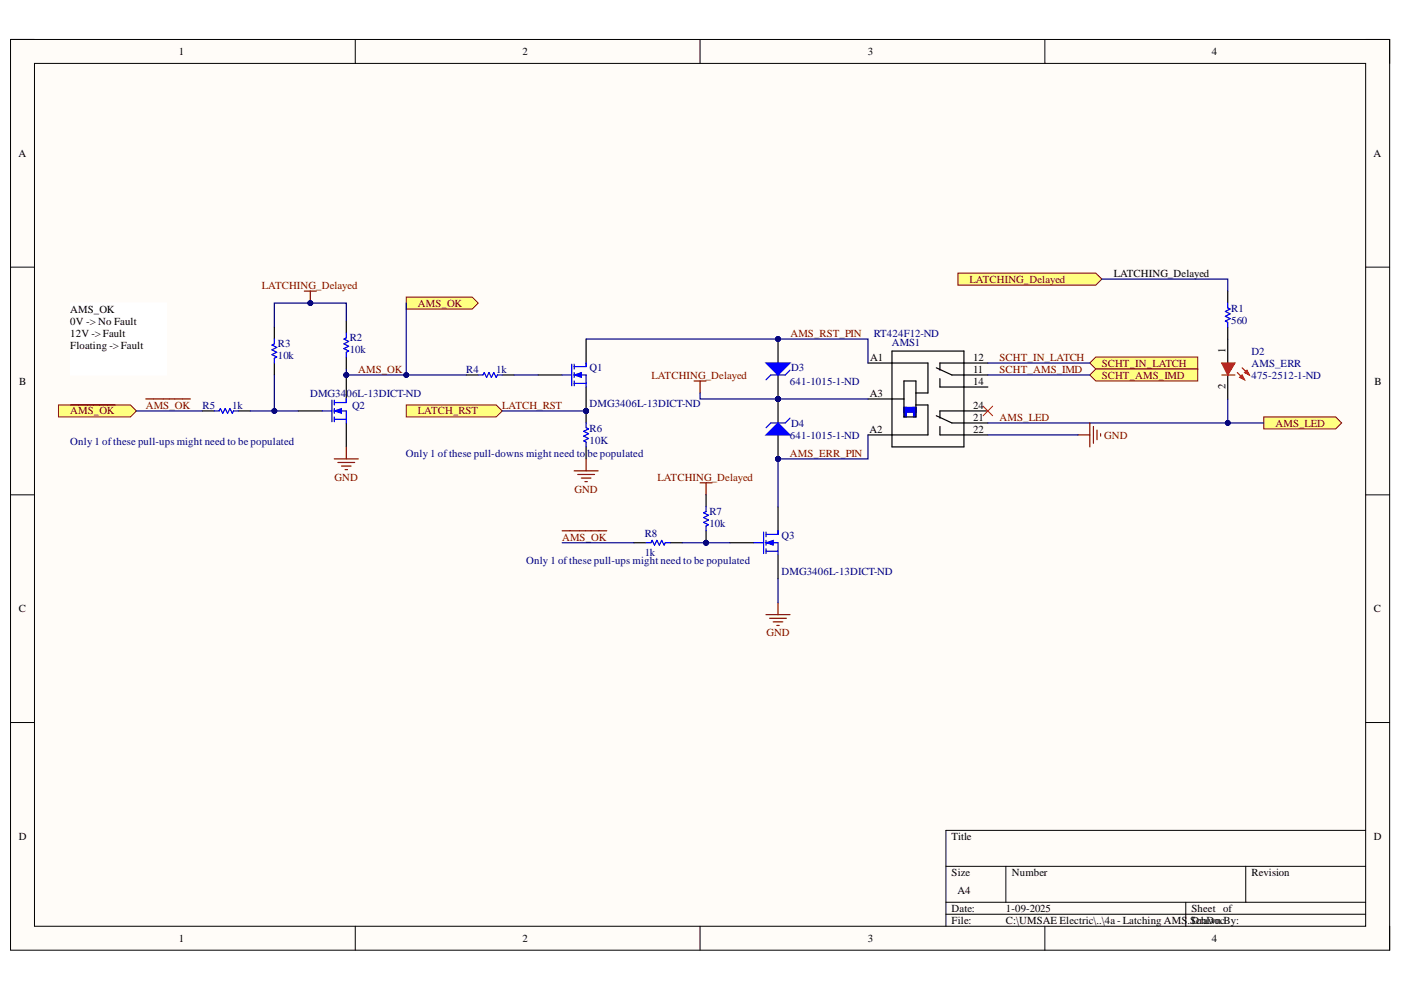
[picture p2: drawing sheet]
<svg xmlns="http://www.w3.org/2000/svg" width="297mm" height="210mm" viewBox="0 0 297 210" stroke-linecap="round" stroke-linejoin="round" font-family="sans-serif">
<defs><g id="words">
<g font-size="2.3">
<text x="37.9" y="11.7">1</text>
<text x="110.8" y="11.7">2</text>
<text x="184" y="11.7">3</text>
<text x="257" y="11.7">4</text>
<text x="3.9" y="33.3">A</text>
<text x="291.2" y="33.3">A</text>
<text x="236.1" y="58.7">LATCHING_Delayed</text>
<text x="14.9" y="66.3">AMS_OK</text>
<text x="14.9" y="68.9">0V -&gt; No Fault</text>
<text x="14.9" y="71.4">12V -&gt; Fault</text>
<text x="14.9" y="73.9">Floating -&gt; Fault</text>
<text x="184.5" y="76.5">A1</text>
<text x="206.3" y="76.5">12</text>
<text x="259.8" y="74.9" transform="rotate(-90 259.8 74.9)">1</text>
<text x="4.1" y="81.5">B</text>
<text x="206.3" y="81.5">14</text>
<text x="206.3" y="79">11</text>
<text x="259.8" y="82.6" transform="rotate(-90 259.8 82.6)">2</text>
<text x="291.4" y="81.5">B</text>
<text x="184.4" y="84.1">A3</text>
<text x="206.3" y="89.2">21</text>
<text x="206.3" y="86.6">24</text>
<text x="184.3" y="91.8">A2</text>
<text x="206.3" y="91.8">22</text>
<text x="4" y="129.8">C</text>
<text x="291.3" y="129.8">C</text>
<text x="4" y="178.1">D</text>
<text x="201.8" y="178.1">Title</text>
<text x="291.3" y="178.1">D</text>
<text x="201.8" y="185.7">Size</text>
<text x="214.5" y="185.7">Number</text>
<text x="265.3" y="185.7">Revision</text>
<text x="203" y="189.5">A4</text>
<text x="201.8" y="193.3">Date:</text>
<text x="201.8" y="195.9">File:</text>
<text x="213.3" y="193.3">1-09-2025</text>
<text x="213.3" y="195.9">C:\UMSAE Electric\..\4a - Latching AMS.SchDocBy:</text>
<text x="252.6" y="193.3">Sheet of</text>
<text x="252.6" y="195.9">Drawn</text>
<text x="37.9" y="199.7">1</text>
<text x="110.8" y="199.7">2</text>
<text x="184" y="199.7">3</text>
<text x="257" y="199.7">4</text>
</g>
<g font-size="2.3" fill="#800000">
<text x="205.6" y="60">LATCHING_Delayed</text>
<text x="55.5" y="61.2">LATCHING_Delayed</text>
<text x="88.6" y="65">AMS_OK</text>
<text x="167.6" y="71.4">AMS_RST_PIN</text>
<text x="211.9" y="76.5">SCHT_IN_LATCH</text>
<text x="233.6" y="77.7">SCHT_IN_LATCH</text>
<text x="75.9" y="79">AMS_OK</text>
<text x="138.1" y="80.3">LATCHING_Delayed</text>
<text x="211.9" y="79">SCHT_AMS_IMD</text>
<text x="233.6" y="80.3">SCHT_AMS_IMD</text>
<text x="14.9" y="87.9">AMS_OK</text>
<text x="30.9" y="86.6">AMS_OK</text>
<text x="88.6" y="87.9">LATCH_RST</text>
<text x="106.5" y="86.6">LATCH_RST</text>
<text x="211.9" y="89.2">AMS_LED</text>
<text x="234.1" y="93">GND</text>
<text x="270.4" y="90.5">AMS_LED</text>
<text x="70.9" y="101.9">GND</text>
<text x="139.4" y="101.9">LATCHING_Delayed</text>
<text x="167.5" y="96.8">AMS_ERR_PIN</text>
<text x="121.8" y="104.5">GND</text>
<text x="119.2" y="114.6">AMS_OK</text>
<text x="162.5" y="134.9">GND</text>
</g>
<g font-size="2.3" fill="#000080">
<text x="185.3" y="71.4">RT424F12-ND</text>
<text x="261" y="66.1">R1</text>
<text x="261" y="68.6">560</text>
<text x="58.9" y="76.2">10k</text>
<text x="58.9" y="73.7">R3</text>
<text x="74.1" y="74.9">10k</text>
<text x="74.1" y="72.4">R2</text>
<text x="189.1" y="73.4">AMS1</text>
<text x="265.3" y="75.2">D2</text>
<text x="265.3" y="77.7">AMS_ERR</text>
<text x="98.9" y="79">R4</text>
<text x="105.2" y="79">1k</text>
<text x="125" y="78.7">Q1</text>
<text x="167.5" y="81.5">641-1015-1-ND</text>
<text x="167.7" y="78.7">D3</text>
<text x="265.3" y="80.3">475-2512-1-ND</text>
<text x="42.9" y="86.6">R5</text>
<text x="49.3" y="86.6">1k</text>
<text x="65.8" y="84.1">DMG34</text>
<text x="73.5" y="84.1">06L-13DICT-ND</text>
<text x="74.6" y="86.6">Q2</text>
<text x="125" y="86.4">DMG3406L-13DICT-ND</text>
<text x="14.9" y="94.3">Only 1 ofthese pull-ups might need to be populated</text>
<text x="125" y="94.1">10K</text>
<text x="125" y="91.5">R6</text>
<text x="167.5" y="93">641-1015-1-ND</text>
<text x="167.7" y="90.5">D4</text>
<text x="86.1" y="96.8">Only 1 ofthese pull-downs might need to</text>
<text x="124.6" y="96.8">be populated</text>
<text x="136.7" y="113.8">R8</text>
<text x="150.4" y="111.8">10k</text>
<text x="150.4" y="109.3">R7</text>
<text x="111.5" y="119.7">Only 1 ofthese pull-ups might need to be populated</text>
<text x="136.7" y="117.9">1k</text>
<text x="165.7" y="114.4">Q3</text>
<text x="165.7" y="122">DMG3406L-13DICT-ND</text>
</g>
</g></defs>
<path d="M2.2 8.4h292.4v193.1h-292.4z" fill-rule="evenodd" fill="#fffcf8"/>
<path d="M2.2 8.4h292.4v193.1h-292.4z" fill="none" stroke="#000" stroke-width=".21"/>
<path d="M7.3 13.4h282.2v183h-282.2z" fill-rule="evenodd" fill="#fffcf8"/>
<g fill="none" stroke="#000" stroke-width=".21">
<path d="M2.2 8.4h5.1M7.3 13.4h282.2v183h-282.2zM75.3 8.4v5M148.4 8.4v5M221.5 8.4v5M289.5 8.4h5.1v5M2.2 56.6h5.1M289.5 56.6h5.1M2.2 104.9h5.1M289.5 104.9h5.1M2.2 153.2h5.1M289.5 153.2h5.1"/>
<path d="M289.5 176.1h-88.9v20.3M75.3 196.4v5.1M148.4 196.4v5.1M200.6 183.7h88.9M200.6 191.3h88.9M200.6 193.8h88.9M213.3 183.7v7.6M221.5 196.4v5.1M251.4 191.3v5.1M264.1 183.7v7.6M294.6 196.4v5.1"/>
</g>
<path d="M203.1 57.9h29.2l1.3 1.3-1.3 1.3h-29.2z" fill-rule="evenodd" fill="#ffff80"/>
<path d="M203.1 57.9h29.2l1.3 1.3-1.3 1.3h-29.2z" fill="none" stroke="#800000" stroke-width=".21"/>
<circle cx="124.3" cy="87.1" r=".51" fill="#000080"/>
<circle cx="124.3" cy="87.1" r=".51" fill="none" stroke="#000080" stroke-width=".21"/>
<path d="M124.3 87.1v2.6" fill="none" stroke="#000" stroke-width=".25"/>
<circle cx="124.3" cy="87.1" r=".51" fill="#000080"/>
<circle cx="124.3" cy="87.1" r=".51" fill="none" stroke="#000080" stroke-width=".21"/>
<path d="M260.3 61.7v2.6M260.3 69.3v7.7M260.3 79.5v5.1M124.3 94.8v2.5" fill="none" stroke="#000" stroke-width=".25"/>
<path d="M260.3 64.3v1l.5 .2-1 .5 1 .5-1 .6 1 .5-1 .5 .5 .2v1M124.3 89.7v1l.5 .2-1 .5 1 .6-1 .5 1 .5-1 .5 .5 .2v1.1" fill="none" stroke="#00f" stroke-width=".25"/>
<path d="M121.7 99.8h5.1M124.3 97.3v2.5M122.5 100.6h3.6M123.3 101.4h2M124 102.1h.5" fill="none" stroke="#800000" stroke-width=".25"/>
<path d="M262.3 79l1.6 1.5M263.4 78l1.5 1.5" fill="none" stroke="#f00" stroke-width=".25"/>
<path d="M262.8 80l.6-.5 .5 1z" fill="#f00"/>
<path d="M262.8 80l.6-.5 .5 1z" fill="none" stroke="#f00" stroke-width=".25"/>
<path d="M263.9 79l.5-.5 .5 1z" fill="#f00"/>
<path d="M263.9 79l.5-.5 .5 1z" fill="none" stroke="#f00" stroke-width=".25"/>
<path d="M259 77h2.8l-1.5 2.5z" fill="#f00"/>
<path d="M259 77h2.8l-1.5 2.5zM259 79.5h2.8" fill="none" stroke="#f00" stroke-width=".25"/>
<path d="M98.8 79.5h2.6M106.5 79.5h2.5" fill="none" stroke="#000" stroke-width=".25"/>
<path d="M101.4 79.5h1l.3-.5 .5 1 .5-1 .5 1 .5-1 .5 1 .3-.5h1" fill="none" stroke="#00f" stroke-width=".25"/>
<path d="M193.7 86.4h.5v2h-.5z" fill-rule="evenodd" fill="#00f"/>
<path d="M193.7 86.4h.5v2h-.5z" fill="none" stroke="#00f" stroke-width=".25"/>
<path d="M191.7 86.4h2.5v1h-2.5z" fill-rule="evenodd" fill="#00f"/>
<path d="M191.7 86.4h2.5v1h-2.5z" fill="none" stroke="#00f" stroke-width=".25"/>
<path d="M191.6 86.4h.6v2h-.6z" fill-rule="evenodd" fill="#00f"/>
<path d="M191.6 86.4h.6v2h-.6z" fill="none" stroke="#00f" stroke-width=".25"/>
<path d="M184 77h12.7v6.3h-2.5M189.1 74.4h15.3v20.4h-15.3zM198.5 78l3.3 1.5h7.6M209.4 77h-10.1v1.5M184 84.6h7.7M191.7 80.8h2.5v7.6h-2.5zM194.2 85.9h2.5v6.3h-12.7M198.5 88.1l3.3 1.6h7.6M199.3 90.4v1.8h10.1M199.3 80.3v1.8h10.1M209.4 87.1h-10.1v1.6" fill="none" stroke="#000" stroke-width=".25"/>
<circle cx="165" cy="97.3" r=".51" fill="#000080"/>
<circle cx="165" cy="97.3" r=".51" fill="none" stroke="#000080" stroke-width=".21"/>
<circle cx="165" cy="84.6" r=".51" fill="#000080"/>
<circle cx="165" cy="84.6" r=".51" fill="none" stroke="#000080" stroke-width=".21"/>
<path d="M165 92.2v5.1" fill="none" stroke="#000" stroke-width=".25"/>
<circle cx="165" cy="97.3" r=".51" fill="#000080"/>
<circle cx="165" cy="97.3" r=".51" fill="none" stroke="#000080" stroke-width=".21"/>
<path d="M165 84.6v5.1" fill="none" stroke="#000" stroke-width=".25"/>
<circle cx="165" cy="84.6" r=".51" fill="#000080"/>
<circle cx="165" cy="84.6" r=".51" fill="none" stroke="#000080" stroke-width=".21"/>
<path d="M162.4 92.2l2.6-2.5 2.5 2.5z" fill="#00f"/>
<path d="M162.4 92.2l2.6-2.5 2.5 2.5zM167.5 88.7l-1 1h-3.1l-1 1" fill="none" stroke="#00f" stroke-width=".25"/>
<circle cx="165" cy="71.9" r=".51" fill="#000080"/>
<circle cx="165" cy="71.9" r=".51" fill="none" stroke="#000080" stroke-width=".21"/>
<circle cx="165" cy="84.6" r=".51" fill="#000080"/>
<circle cx="165" cy="84.6" r=".51" fill="none" stroke="#000080" stroke-width=".21"/>
<path d="M165 71.9v5.1" fill="none" stroke="#000" stroke-width=".25"/>
<circle cx="165" cy="71.9" r=".51" fill="#000080"/>
<circle cx="165" cy="71.9" r=".51" fill="none" stroke="#000080" stroke-width=".21"/>
<path d="M165 79.5v5.1" fill="none" stroke="#000" stroke-width=".25"/>
<circle cx="165" cy="84.6" r=".51" fill="#000080"/>
<circle cx="165" cy="84.6" r=".51" fill="none" stroke="#000080" stroke-width=".21"/>
<path d="M162.4 77h5.1l-2.5 2.5z" fill="#00f"/>
<path d="M162.4 77h5.1l-2.5 2.5zM167.5 78.5l-1 1h-3.1l-1 1" fill="none" stroke="#00f" stroke-width=".25"/>
<path d="M86.1 85.9h19.1l1.3 1.2-1.3 1.3h-19.1z" fill-rule="evenodd" fill="#ffff80"/>
<path d="M86.1 85.9h19.1l1.3 1.2-1.3 1.3h-19.1z" fill="none" stroke="#800000" stroke-width=".21"/>
<path d="M231.1 77l1.2-1.3h21.6v2.5h-21.6z" fill-rule="evenodd" fill="#ffff80"/>
<path d="M231.1 77l1.2-1.3h21.6v2.5h-21.6z" fill="none" stroke="#800000" stroke-width=".21"/>
<path d="M231.1 79.5l1.2-1.3h21.6v2.6h-21.6z" fill-rule="evenodd" fill="#ffff80"/>
<path d="M231.1 79.5l1.2-1.3h21.6v2.6h-21.6z" fill="none" stroke="#800000" stroke-width=".21"/>
<path d="M267.9 88.4h15.3l1.3 1.3-1.3 1.2h-15.3z" fill-rule="evenodd" fill="#ffff80"/>
<path d="M267.9 88.4h15.3l1.3 1.3-1.3 1.2h-15.3z" fill="none" stroke="#800000" stroke-width=".21"/>
<path d="M147.2 80.8h2.5M148.4 80.8v2.5M162.4 130.3h5.1M163.2 131.1h3.5M163.9 131.8h2.1M164.7 132.6h.5M165 127.8v2.5" fill="none" stroke="#800000" stroke-width=".25"/>
<path d="M154.8 115.1h5.1M165 107.5v5M165 117.6v5.1" fill="none" stroke="#000" stroke-width=".25"/>
<path d="M159.9 115.1h2M161.9 112.8v4.6M162.4 113.3h2.6M162.4 115.1h2.6v2.5M162.4 116.9h2.6M162.4 112.8v1M162.4 114.6v1M162.4 116.3v1.1" fill="none" stroke="#00f" stroke-width=".25"/>
<path d="M162.4 115.1l1.5-.5v1z" fill="#00f"/>
<path d="M162.4 115.1l1.5-.5v1z" fill="none" stroke="#00f" stroke-width=".21"/>
<path d="M137 115.1h1l.3-.5 .5 1 .5-1 .5 1 .5-1 .5 1 .3-.5h1M165 112.5v.8" fill="none" stroke="#00f" stroke-width=".25"/>
<path d="M134.4 115.1h2.6M142.1 115.1h2.5" fill="none" stroke="#000" stroke-width=".25"/>
<path d="M119.2 112.5h9.4M148.4 102.4h2.6M149.7 102.4v2.5" fill="none" stroke="#800000" stroke-width=".25"/>
<circle cx="149.7" cy="115.1" r=".51" fill="#000080"/>
<circle cx="149.7" cy="115.1" r=".51" fill="none" stroke="#000080" stroke-width=".21"/>
<path d="M149.7 112.5v2.6" fill="none" stroke="#000" stroke-width=".25"/>
<circle cx="149.7" cy="115.1" r=".51" fill="#000080"/>
<circle cx="149.7" cy="115.1" r=".51" fill="none" stroke="#000080" stroke-width=".21"/>
<path d="M149.7 104.9v2.6" fill="none" stroke="#000" stroke-width=".25"/>
<path d="M149.7 107.5v1l-.5 .2 1 .5-1 .5 1 .6-1 .5 1 .5-.5 .2v1" fill="none" stroke="#00f" stroke-width=".25"/>
<path d="M14.9 64.3h20.4v15.2h-20.4z" fill-rule="evenodd" fill="#fff"/>
<path d="M14.9 64.3h20.4v15.2h-20.4z" fill="none" stroke="#fff" stroke-width=".21"/>
<circle cx="73.4" cy="79.5" r=".51" fill="#000080"/>
<circle cx="73.4" cy="79.5" r=".51" fill="none" stroke="#000080" stroke-width=".21"/>
<path d="M73.4 79.5v5.1" fill="none" stroke="#000" stroke-width=".25"/>
<circle cx="73.4" cy="79.5" r=".51" fill="#000080"/>
<circle cx="73.4" cy="79.5" r=".51" fill="none" stroke="#000080" stroke-width=".21"/>
<path d="M63.2 87.1h5.1M73.4 89.7v5.1" fill="none" stroke="#000" stroke-width=".25"/>
<path d="M68.3 87.1h2.1M70.4 84.8v4.6M70.9 85.3h2.5M70.9 87.1h2.5v2.6M70.9 88.9h2.5M70.9 84.8v1.1M70.9 86.6v1M70.9 88.4v1" fill="none" stroke="#00f" stroke-width=".25"/>
<path d="M70.9 87.1l1.5-.5v1z" fill="#00f"/>
<path d="M70.9 87.1l1.5-.5v1z" fill="none" stroke="#00f" stroke-width=".21"/>
<path d="M58.2 71.9v1l-.5 .3 1 .5-1 .5 1 .5-1 .5 1 .5-.5 .2v1.1M73.4 70.6v1l-.5 .3 1 .5-1 .5 1 .5-1 .5 1 .5-.5 .3v1M45.4 87.1h1.1l.2-.5 .5 1 .5-1 .5 1 .6-1 .5 1 .2-.5h1M73.4 84.6v.7" fill="none" stroke="#00f" stroke-width=".25"/>
<path d="M58.2 69.3v2.6M58.2 77v2.5M73.4 68.1v2.5M73.4 75.7v2.5M42.9 87.1h2.5M50.5 87.1h2.6" fill="none" stroke="#000" stroke-width=".25"/>
<path d="M64.5 61.7h2.6M65.8 61.7v2.6M70.9 97.3h5.1M71.6 98.1h3.6M72.4 98.8h2M73.2 99.6h.5M73.4 94.8v2.5" fill="none" stroke="#800000" stroke-width=".25"/>
<circle cx="65.8" cy="64.3" r=".51" fill="#000080"/>
<circle cx="65.8" cy="64.3" r=".51" fill="none" stroke="#000080" stroke-width=".21"/>
<path d="M30.9 84.6h9.5" fill="none" stroke="#800000" stroke-width=".25"/>
<circle cx="124.3" cy="87.1" r=".51" fill="#000080"/>
<circle cx="124.3" cy="87.1" r=".51" fill="none" stroke="#000080" stroke-width=".21"/>
<path d="M114.1 79.5h5.1M124.3 71.9v5.1M124.3 82v5.1" fill="none" stroke="#000" stroke-width=".25"/>
<circle cx="124.3" cy="87.1" r=".51" fill="#000080"/>
<circle cx="124.3" cy="87.1" r=".51" fill="none" stroke="#000080" stroke-width=".21"/>
<path d="M119.2 79.5h2M121.2 77.2v4.6M121.7 77.7h2.6M121.7 79.5h2.6v2.5M121.7 77.2v1M121.7 79v1M121.7 81.3h2.6M121.7 80.8v1" fill="none" stroke="#00f" stroke-width=".25"/>
<path d="M121.7 79.5l1.6-.5v1z" fill="#00f"/>
<path d="M121.7 79.5l1.6-.5v1z" fill="none" stroke="#00f" stroke-width=".21"/>
<path d="M124.3 77v.7" fill="none" stroke="#00f" stroke-width=".25"/>
<path d="M12.4 85.9h15.3l1.2 1.2-1.2 1.3h-15.3z" fill-rule="evenodd" fill="#ffff80"/>
<path d="M12.4 85.9h15.3l1.2 1.2-1.2 1.3h-15.3z" fill="none" stroke="#800000" stroke-width=".21"/>
<path d="M14.9 85.9h9.5" fill="none" stroke="#800000" stroke-width=".25"/>
<path d="M86.1 63h14l1.3 1.3-1.3 1.2h-14z" fill-rule="evenodd" fill="#ffff80"/>
<path d="M86.1 63h14l1.3 1.3-1.3 1.2h-14z" fill="none" stroke="#800000" stroke-width=".21"/>
<path d="M106.5 87.1h17.8" fill="none" stroke="#000080" stroke-width=".25"/>
<circle cx="124.3" cy="87.1" r=".51" fill="#000080"/>
<circle cx="124.3" cy="87.1" r=".51" fill="none" stroke="#000080" stroke-width=".21"/>
<path d="M148.4 83.3v1.3h35.6" fill="none" stroke="#000080" stroke-width=".25"/>
<circle cx="165" cy="84.6" r=".51" fill="#000080"/>
<circle cx="165" cy="84.6" r=".51" fill="none" stroke="#000080" stroke-width=".21"/>
<path d="M209.4 77h21.7M209.4 79.5h21.7M184 92.2v5.1h-19" fill="none" stroke="#000080" stroke-width=".25"/>
<circle cx="165" cy="97.3" r=".51" fill="#000080"/>
<circle cx="165" cy="97.3" r=".51" fill="none" stroke="#000080" stroke-width=".21"/>
<path d="M260.3 84.6v5.1" fill="none" stroke="#000080" stroke-width=".25"/>
<circle cx="260.3" cy="89.7" r=".51" fill="#000080"/>
<circle cx="260.3" cy="89.7" r=".51" fill="none" stroke="#000080" stroke-width=".21"/>
<path d="M124.3 71.9h59.7v5.1" fill="none" stroke="#000080" stroke-width=".25"/>
<circle cx="165" cy="71.9" r=".51" fill="#000080"/>
<circle cx="165" cy="71.9" r=".51" fill="none" stroke="#000080" stroke-width=".21"/>
<path d="M233.6 59.2h26.7v2.5M119.2 115.1h15.2M144.6 115.1h10.2M165 122.7v5.1" fill="none" stroke="#000080" stroke-width=".25"/>
<circle cx="149.7" cy="115.1" r=".51" fill="#000080"/>
<circle cx="149.7" cy="115.1" r=".51" fill="none" stroke="#000080" stroke-width=".21"/>
<path d="M73.4 68.1v-3.8h-15.2v5" fill="none" stroke="#000080" stroke-width=".25"/>
<circle cx="65.8" cy="64.3" r=".51" fill="#000080"/>
<circle cx="65.8" cy="64.3" r=".51" fill="none" stroke="#000080" stroke-width=".21"/>
<path d="M109 79.5h5.1M209.4 89.7h58.5" fill="none" stroke="#000080" stroke-width=".25"/>
<circle cx="260.3" cy="89.7" r=".51" fill="#000080"/>
<circle cx="260.3" cy="89.7" r=".51" fill="none" stroke="#000080" stroke-width=".21"/>
<path d="M58.2 79.5v7.6M28.9 87.1h14" fill="none" stroke="#000080" stroke-width=".25"/>
<circle cx="58.2" cy="87.1" r=".51" fill="#000080"/>
<circle cx="58.2" cy="87.1" r=".51" fill="none" stroke="#000080" stroke-width=".21"/>
<path d="M53.1 87.1h10.1" fill="none" stroke="#000080" stroke-width=".25"/>
<circle cx="58.2" cy="87.1" r=".51" fill="#000080"/>
<circle cx="58.2" cy="87.1" r=".51" fill="none" stroke="#000080" stroke-width=".21"/>
<path d="M165 97.3v10.2" fill="none" stroke="#000080" stroke-width=".25"/>
<circle cx="165" cy="97.3" r=".51" fill="#000080"/>
<circle cx="165" cy="97.3" r=".51" fill="none" stroke="#000080" stroke-width=".21"/>
<path d="M73.4 78.2v1.3h25.4" fill="none" stroke="#000080" stroke-width=".25"/>
<circle cx="73.4" cy="79.5" r=".51" fill="#000080"/>
<circle cx="73.4" cy="79.5" r=".51" fill="none" stroke="#000080" stroke-width=".21"/>
<circle cx="86.1" cy="79.5" r=".51" fill="#000080"/>
<circle cx="86.1" cy="79.5" r=".51" fill="none" stroke="#000080" stroke-width=".21"/>
<path d="M86.1 64.3v15.2" fill="none" stroke="#000080" stroke-width=".25"/>
<circle cx="86.1" cy="79.5" r=".51" fill="#000080"/>
<circle cx="86.1" cy="79.5" r=".51" fill="none" stroke="#000080" stroke-width=".21"/>
<path d="M228.5 92.2h2.6M231.1 89.7v5.1M231.8 90.4v3.6M232.6 91.2v2M233.3 92v.5" fill="none" stroke="#800000" stroke-width=".25"/>
<path d="M209.4 92.2h19.1" fill="none" stroke="#000080" stroke-width=".25"/>
<path d="M208.4 86.1l2.1 2M210.5 86.1l-2.1 2" fill="none" stroke="#f00" stroke-width=".21"/>
<use href="#words"/>
</svg>
